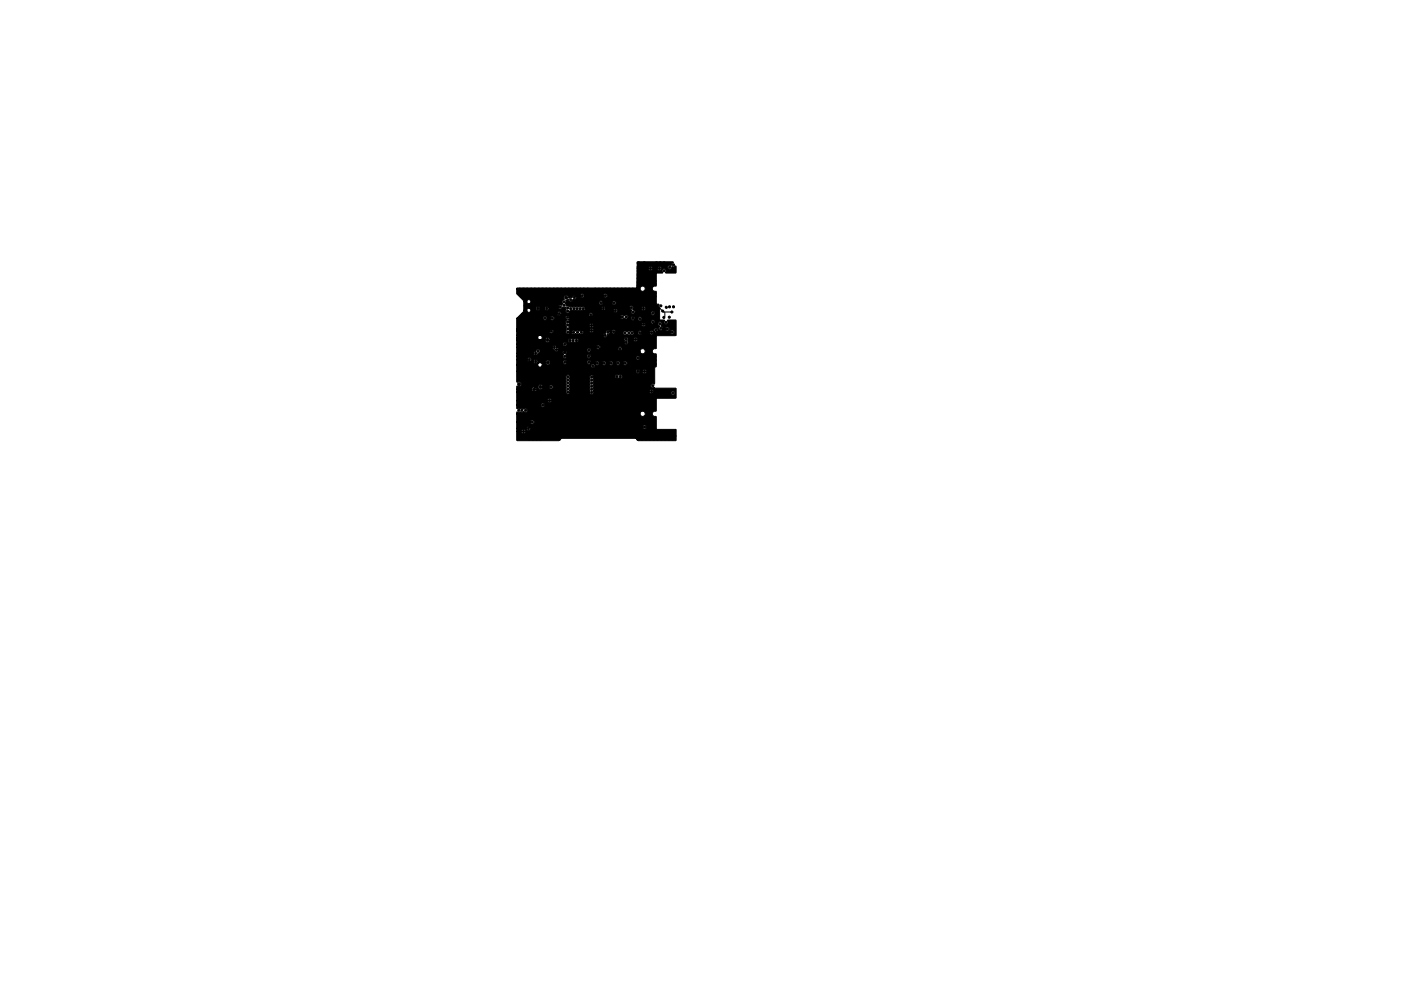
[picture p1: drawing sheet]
<svg xmlns="http://www.w3.org/2000/svg" width="297mm" height="210mm" viewBox="0 0 297 210" stroke-linecap="round" stroke-linejoin="round" font-family="sans-serif">
<g fill="#000" stroke="#000" stroke-width=".21">
<path d="M109.6 61.2l25.4-.1 .1-4.2 2.4 .1a.43 .43 0 0 0 .4 .4 .43 .43 0 0 0 .4-.5l1.1 .1a.43 .43 0 0 0 .6 .3 .43 .43 0 0 0 .1-.7 .43 .43 0 0 0-.7 .2v.1h-1.1l-.1-.2-.3-.2-.3 .1-.1 .3h-2.4v-1.2l.1-.2 7.5 .1v.1l-.2 .2-.2 .4a.48 .48 0 0 0-.7 .3 .48 .48 0 0 0 .5 .6 .48 .48 0 0 0 .4-.6l.8-.1v1.4h-2.2a.47 .47 0 0 0 .1-.7 .47 .47 0 0 0-.7 0 .47 .47 0 0 0 0 .7h-1.4v2.7l-.1 .1a.55 .55 0 0 0-.7 .6 .55 .55 0 0 0 .7 .5l.1 .1v2.6l.6 .1 .1 .7 .1 2.6 1 .1a.47 .47 0 0 0-.1 .7 .47 .47 0 0 0 .7 0 .47 .47 0 0 0 0-.7h1.8v3.2h-4.2v2.7l-.2 .1a.56 .56 0 0 0-.6 .6l.2 .4 .6 .2v2.5l-.3 .1v3.6a.48 .48 0 0 0-.7 .2 .48 .48 0 0 0 .2 .7h4.9l.1 .2v2h-4.2v2.6l-.2 .1a.55 .55 0 0 0-.6 .6 .55 .55 0 0 0 .7 .5l.1 .2v2.6h4.2v2.4h-7.9l-.4-.2-.1-.3h-16l-.2 .4-.3 .1h-8.8v-2h1v.2a.43 .43 0 0 0 .7 .2 .43 .43 0 0 0-.1-.7 .43 .43 0 0 0-.6 .3h-1v-.6h2a.43 .43 0 0 0 .6 .4 .43 .43 0 0 0 .1-.7h23.9v.1a.43 .43 0 0 0 .7 .2 .43 .43 0 0 0-.1-.7 .43 .43 0 0 0-.6 .4h-23.9l-.3-.1h-.3l-.1 .4h-2v-1.4h2.8a.43 .43 0 0 0 .6 .4 .43 .43 0 0 0 .1-.7 .43 .43 0 0 0-.7 .2v.1h-2.8v-1.7h26.1a.56 .56 0 0 0 .8 .5 .56 .56 0 0 0 .1-.9 .56 .56 0 0 0-.9 .3v.1h-26.1v-.4l1.1 .1 .3-.2a.47 .47 0 0 0 .7 .1 .47 .47 0 0 0 0-.7 .47 .47 0 0 0-.7 .1l-.3-.2-1.1 .1v-.8h5v.2a.43 .43 0 0 0 .7 .2 .43 .43 0 0 0-.1-.7 .43 .43 0 0 0-.6 .3h-5v-.9h6.5v.1a.43 .43 0 0 0 .7 .2 .43 .43 0 0 0-.1-.7 .43 .43 0 0 0-.6 .4h-6.5v-1.8h10.4a.43 .43 0 0 0 .4 .4 .43 .43 0 0 0 .4-.4l4.2 .1a.43 .43 0 0 0 .6 .4 .43 .43 0 0 0 .2-.7h11.9l.1 .3 .4 .2 4-.1a.43 .43 0 0 0 .6 .4 .43 .43 0 0 0 .1-.7 .43 .43 0 0 0-.7 .2v.1h-3.8a.43 .43 0 0 0-.1-.7 .43 .43 0 0 0-.6 .3h-11.9l.1-3.1h4.5v.1a.66 .66 0 0 0 .8 .2 .43 .43 0 0 0 .6 0 .43 .43 0 0 0 0-.6 .43 .43 0 0 0-.6 0 .5 .5 0 0 0-.8 .3h-4.5a.47 .47 0 0 0-.7-.2 .47 .47 0 0 0-.1 .7l-.1 2.8h-4.2l-.1-2.9a.49 .49 0 0 0 0-.6 .49 .49 0 0 0-.6 0 .49 .49 0 0 0 0 .6l-.1 2.9h-10.4v-.6h3.1l.1 .2a.5 .5 0 0 0 .8 .2v-.1a.5 .5 0 0 0-.3-.8h.7a.5 .5 0 0 0 .5 .5 .5 .5 0 0 0 .5-.3l.1-.2h1.3a.43 .43 0 0 0 .6 .4 .43 .43 0 0 0 .1-.7 .43 .43 0 0 0-.7 .2v.1h-1.3a.51 .51 0 0 0-.8-.5l-.3 .5h-1l-.3 .5h-3.1v-.7a.54 .54 0 0 0 .8-.1 .54 .54 0 0 0-.1-.8h-.7v-2.2h25.2l.2 .3 .2 .1 .4-.1 .1-.3h.5a.43 .43 0 0 0 .6 .4 .43 .43 0 0 0 .1-.7 .43 .43 0 0 0-.7 .2v.1h-.5l-.2-.4h-.3h-.2l-.2 .4h-25.2v-1.3h4.4l.5 .4 .4-.3h10.4a.43 .43 0 0 0 .6 .4 .43 .43 0 0 0 .1-.7 .43 .43 0 0 0-.7 .2v.1h-10.4v-.5l-.4-.2-.4 .2-.1 .4h-4.4v-1.2h2.2l.3 .4h1.1a.43 .43 0 0 0 .3 .4 .43 .43 0 0 0 .5-.2h1.6l.1 .2a.5 .5 0 0 0 .6 .3 .5 .5 0 0 0 .3-.6l2.7 .1a.43 .43 0 0 0 .5 .4 .43 .43 0 0 0 .4-.5h4.2l.1 .3 .3 .2 .4-.3 1 .1a.43 .43 0 0 0 .5 .4 .43 .43 0 0 0 .4-.5l.6 .1a.43 .43 0 0 0 .4 .4 .43 .43 0 0 0 .4-.5l.7 .1a.43 .43 0 0 0 .4 .4 .43 .43 0 0 0 .4-.5l.6 .1a.43 .43 0 0 0 .5 .4 .43 .43 0 0 0 .4-.5l.6 .1a.43 .43 0 0 0 .6 .4 .43 .43 0 0 0 .1-.8 .43 .43 0 0 0-.7 .3h-.6a.43 .43 0 0 0-.4-.4 .43 .43 0 0 0-.5 .4h-.6a.43 .43 0 0 0-.4-.4 .43 .43 0 0 0-.4 .4h-.7a.43 .43 0 0 0-.4-.4 .43 .43 0 0 0-.4 .4h-.6a.43 .43 0 0 0-.5-.4 .43 .43 0 0 0-.4 .4h-.9a.43 .43 0 0 0-.4-.6 .43 .43 0 0 0-.5 .4h-4.2a.43 .43 0 0 0-.5-.4 .43 .43 0 0 0-.4 .4h-2.7l-.3-.3a.51 .51 0 0 0-.7 .4h-1.6a.43 .43 0 0 0-.3-.6 .43 .43 0 0 0-.5 .4h-.8l.1-.1a.43 .43 0 0 0-.1-.7 .43 .43 0 0 0-.6 .4h-2.2v-.7h9.7l.2 .3 .3 .1 .2-.1 .2-.3h4.2l.2 .3 .2 .1 10-.1a.43 .43 0 0 0 .6 .4 .43 .43 0 0 0 .1-.7 .43 .43 0 0 0-.7 .2v.1h-9.7a.43 .43 0 0 0-.1-.7 .43 .43 0 0 0-.6 .4h-4.2v-.1a.46 .46 0 0 1 0-.8 .47 .47 0 0 0-.8-.3 .47 .47 0 0 0 .1 .8l-.2 .4h-9.7v-.6h3.6a.48 .48 0 0 0 .5 .4 .48 .48 0 0 0 .4-.5 .46 .46 0 0 0 .3-.5 .46 .46 0 0 0-.5-.4 .46 .46 0 0 0-.3 .6l-.4 .1v.3h-3.6v-1.3h7.5l.1 .3 .3 .2a.45 .45 0 0 0 .4 .4 .45 .45 0 0 0 .5-.3h6l.1 .3 .3 .1 .4-.1h10.5a.56 .56 0 0 0 .8 .4 .56 .56 0 0 0 .1-.9 .56 .56 0 0 0-.9 .4l-10.5 .1a.43 .43 0 0 0-.2-.7 .43 .43 0 0 0-.6 .4h-6l-.1-.4-.4-.3h8.5l.1 .3 .3 .2 4.2-.1a.43 .43 0 0 0 .6 .4 .43 .43 0 0 0 .1-.7 .43 .43 0 0 0-.7 .2l-3.9 .1a.43 .43 0 0 0-.1-.7 .43 .43 0 0 0-.6 .3h-8.5a.43 .43 0 0 0-.4-.3 .43 .43 0 0 0-.4 .4h-7.5v-.7h9.7v.2a.43 .43 0 0 0 .7 .2 .43 .43 0 0 0-.1-.7 .43 .43 0 0 0-.6 .3h-9.7v-.9h6v.2a.5 .5 0 0 0 .5 .3 .5 .5 0 0 0 .5-.4h3.8l.2 .4 .2 .1 1-.1 .4 .1h10.1a.46 .46 0 0 0 .7 .3 .46 .46 0 0 0 .1-.7l.1-.3h1.1v.1a.43 .43 0 0 0 .7 .2 .43 .43 0 0 0-.1-.7 .43 .43 0 0 0-.6 .4h-1.1a.47 .47 0 0 0-.7-.4 .47 .47 0 0 0-.1 .8l-.1 .2h-9.9a.47 .47 0 0 0 0-.6 .47 .47 0 0 0-.6-.1h-.6a.53 .53 0 0 0-.8 .3h-3.8v-.1a.51 .51 0 0 0-.7-.4l-.3 .4h-6v-.4h4.4l.2 .3 .4 .1a.48 .48 0 0 0 .4-.5 .48 .48 0 0 0-.5-.4l-.4 .1-.1 .4h-4.4v-.6h18.3a.47 .47 0 0 0 .5 .5 .47 .47 0 0 0 .4-.7l.4-.1 .1-.4h.4l.3 .4 .5-.2h1.6l.1 .4 .4 .1a.45 .45 0 0 1 .7 0l.3-.1a.54 .54 0 0 0 .8-.4h.8a.43 .43 0 0 0 .5 .4 .43 .43 0 0 0 .4-.4h1.6a.47 .47 0 0 0 .6 .4 .47 .47 0 0 0 .3-.6l.5 .1h3a.43 .43 0 0 0 .6 .4 .43 .43 0 0 0 .1-.8 .43 .43 0 0 0-.7 .3h-2.9a.45 .45 0 0 0 .2-.6 .45 .45 0 0 0-.7-.1 .45 .45 0 0 0-.1 .6 .53 .53 0 0 0-.9 .3l-1.6-.1a.43 .43 0 0 0-.5-.3 .43 .43 0 0 0-.4 .4l-.8-.1a.57 .57 0 0 0-.8-.2l-.4-.1a.45 .45 0 0 1-.7 0l-.3 .2-.1 .2h-1.6a.43 .43 0 0 0-.3-.6 .43 .43 0 0 0-.5 .4h-.4a.47 .47 0 0 0-.6-.3 .47 .47 0 0 0-.3 .6l-.4 .1-.1 .3h-18.3v-.9h6.9a.43 .43 0 0 0 .6 .4 .43 .43 0 0 0 .1-.7 .43 .43 0 0 0-.7 .2v.1h-6.9v-.4h10.3l.2 .4a.43 .43 0 0 0 .2 .7 .43 .43 0 0 0 .5-.4h.4l.1 .3 .4 .1a.45 .45 0 0 1 .8 0l.3-.1a.45 .45 0 0 0 .7 0 .45 .45 0 0 0-.1-.7h1.6a.47 .47 0 0 0 .5 .4 .47 .47 0 0 0 .4-.5 .47 .47 0 0 0-.4-.4l.3-.4v-.4h10.2v.1a.43 .43 0 0 0 .7 .2 .43 .43 0 0 0-.1-.7 .43 .43 0 0 0-.6 .4h-10.2a.47 .47 0 0 0-.8 .1 .47 .47 0 0 0 .4 .7l-.4 .5h-1.8l-.3 .1-.6-.1a.43 .43 0 0 1-.7 0h-.3l-.1 .4h-.4l-.1-.4 .1-.4a.45 .45 0 0 1 0-.8l-.1-.3 .1-.3h17.2l.3 .4h1.2l.4 .5a.45 .45 0 0 0-.1 .7 .45 .45 0 0 0 .7-.1h.6a.43 .43 0 0 0 .6 .4 .43 .43 0 0 0 .1-.7 .43 .43 0 0 0-.7 .2l-.6 .1v-.4l-.4-.3a.45 .45 0 0 0 .1-.7 .45 .45 0 0 0-.7 .3h-.9l.1-.1a.43 .43 0 0 0-.1-.7 .43 .43 0 0 0-.6 .4h-17.2l-.3-.5 .3-.6h10.7a.5 .5 0 0 0 .4 .5 .5 .5 0 0 0 .5-.2l.4 .2 1-.2a.43 .43 0 0 0 .3 .5 .43 .43 0 0 0 .5-.4l.6 .1a.43 .43 0 0 0 .6 .4 .43 .43 0 0 0 .1-.8 .43 .43 0 0 0-.7 .3h-.6a.43 .43 0 0 0-.4-.5 .43 .43 0 0 0-.4 .4h-.7a.48 .48 0 0 0-.1-.6 .48 .48 0 0 0-.7 .1l-.5-.2-.3 .4h-10.7a.47 .47 0 0 0-.8-.2 .47 .47 0 0 0 .2 .8v.1a.55 .55 0 0 0-.2 .8l-.1 .4a.46 .46 0 0 1 0 .7h-10.3v-2.3h5.5a.43 .43 0 0 0 .4 .4 .43 .43 0 0 0 .5-.4h.7a.43 .43 0 0 0 .6 .4 .43 .43 0 0 0 .1-.7 .43 .43 0 0 0-.7 .2l-.7 .1a.43 .43 0 0 0-.5-.4 .43 .43 0 0 0-.4 .4h-5.5l1-1h7.5l.1 .3 .3 .2 .4-.2h5.9a.43 .43 0 0 0 .6 .4 .43 .43 0 0 0 .1-.7 .43 .43 0 0 0-.7 .2v.1h-5.9a.43 .43 0 0 0-.2-.7 .43 .43 0 0 0-.6 .4h-7.5l.5-.5v-.2h.6a.43 .43 0 0 0 .7 .4 .43 .43 0 0 0-.1-.8l1.3 .1a.43 .43 0 0 0 .5 .4 .43 .43 0 0 0 .4-.5l1 .1a.43 .43 0 0 0 .6 .3 .43 .43 0 0 0 .2-.7h2.1v.2a.48 .48 0 0 0 .5 .3 .48 .48 0 0 0 .4-.5l.6 .1 .1 .4a.5 .5 0 0 0 .2 .8 .5 .5 0 0 0 .7-.5l.4-.1 .4 .1h8.3a.43 .43 0 0 0 .6 .4 .43 .43 0 0 0 .1-.7 .43 .43 0 0 0-.7 .3h-6.2l.3-.5h3.4a.43 .43 0 0 0 .5 .5 .43 .43 0 0 0 .3-.6h5.1l.1 .3 .4 .2a.46 .46 0 0 0 0 .7 .46 .46 0 0 0 .7-.1h3.4v.2a.43 .43 0 0 0 .7 .2 .43 .43 0 0 0-.1-.7 .43 .43 0 0 0-.6 .3h-3.4v-.5l-.4-.2 .1-.3 1.7 .1a.43 .43 0 0 0 .6 .3 .43 .43 0 0 0 0-.7 .43 .43 0 0 0-.6 .3h-1.7a.43 .43 0 0 0-.4-.5 .43 .43 0 0 0-.5 .4h-5.1l-.4-.3-.3 .1-.1 .3h-3.4l-.2-.3h-.3h-2.8l-.7-.2-.2-.5 .1-.2 7 .1a.43 .43 0 0 0 .4 .4 .43 .43 0 0 0 .4-.5l2 .1a.43 .43 0 0 0 .6 .3 .43 .43 0 0 0 .1-.7 .43 .43 0 0 0-.7 .2v.1h-2l-.1-.3-.3-.1-.3 .1-.1 .3h-7a.38 .38 0 0 1 .1-.5 .38 .38 0 0 1 .5 0 .48 .48 0 0 0 .5 .3 .48 .48 0 0 0 .4-.5h.1a.43 .43 0 0 0 .5-.2 .43 .43 0 0 0-.1-.6l1 .1a.43 .43 0 0 0 .5 .4 .43 .43 0 0 0 .4-.5l4 .1a.43 .43 0 0 0 .6 .4 .43 .43 0 0 0 .1-.8 .43 .43 0 0 0-.7 .3h-4a.43 .43 0 0 0-.4-.4 .43 .43 0 0 0-.5 .4h-1.4l-.4 .5-.5 .1-.1-.2a.5 .5 0 0 0-.7-.4 .5 .5 0 0 0-.3 .7l.1 .1a.65 .65 0 0 0-.4 1l-.2 .3h-.6l-.1 .3h-2.1l-.4-.1-.3 .2-.1 .2h-1a.43 .43 0 0 0-.5-.4 .43 .43 0 0 0-.4 .4h-1.5l-.3 .2-.1 .2h-.6v-1.8h.6a.43 .43 0 0 0 .6 .4 .43 .43 0 0 0 .1-.7 .43 .43 0 0 0-.7 .2v.1h-.6l-1.5-1.6v-1.1h26.1a.56 .56 0 0 0 .8 .4 .56 .56 0 0 0 .1-.9 .56 .56 0 0 0-.9 .3v.2h-26.1z"/>
<circle cx="135.4" cy="56.6" r=".3"/>
<circle cx="135.4" cy="55.8" r=".3"/>
<circle cx="135.4" cy="59.8" r=".3"/>
<circle cx="135.4" cy="57.4" r=".3"/>
<circle cx="135.4" cy="59" r=".3"/>
<circle cx="135.4" cy="58.2" r=".3"/>
<circle cx="136" cy="57" r=".3"/>
<circle cx="136" cy="56.2" r=".3"/>
<circle cx="136.6" cy="55.8" r=".3"/>
<circle cx="137.9" cy="56.9" r=".22"/>
<circle cx="138.8" cy="59.6" r=".3"/>
<circle cx="139.2" cy="55.8" r=".3"/>
<circle cx="139.8" cy="56.9" r=".22"/>
<circle cx="140" cy="55.8" r=".3"/>
<circle cx="140.8" cy="57.4" r=".22"/>
<circle cx="140.8" cy="55.8" r=".3"/>
<circle cx="142" cy="56.7" r=".23"/>
<circle cx="142.8" cy="56.2" r=".22"/>
<circle cx="142.8" cy="57.4" r=".3"/>
<circle cx="110" cy="71.6" r=".3"/>
<circle cx="110" cy="70.8" r=".3"/>
<circle cx="110" cy="67.6" r=".3"/>
<circle cx="110" cy="77.2" r=".3"/>
<circle cx="110" cy="75.6" r=".3"/>
<circle cx="110" cy="70" r=".3"/>
<circle cx="110" cy="72.4" r=".3"/>
<circle cx="110" cy="74" r=".3"/>
<circle cx="110" cy="78" r=".3"/>
<circle cx="110" cy="74.8" r=".3"/>
<circle cx="110" cy="78.8" r=".3"/>
<circle cx="110" cy="68.4" r=".3"/>
<circle cx="110" cy="76.4" r=".3"/>
<circle cx="110" cy="79.6" r=".3"/>
<circle cx="110" cy="73.2" r=".3"/>
<circle cx="110" cy="69.2" r=".3"/>
<circle cx="110.2" cy="61.4" r=".3"/>
<circle cx="110.6" cy="68.8" r=".3"/>
<circle cx="110.6" cy="79.2" r=".3"/>
<circle cx="110.6" cy="62.8" r=".3"/>
<circle cx="110.6" cy="72.8" r=".3"/>
<circle cx="110.6" cy="73.6" r=".3"/>
<circle cx="110.6" cy="69.6" r=".3"/>
<circle cx="110.6" cy="70.4" r=".3"/>
<circle cx="110.6" cy="62" r=".3"/>
<circle cx="110.6" cy="72" r=".3"/>
<circle cx="110.6" cy="78.4" r=".3"/>
<circle cx="110.6" cy="74.4" r=".3"/>
<circle cx="110.6" cy="68" r=".3"/>
<circle cx="110.6" cy="76" r=".3"/>
<circle cx="110.6" cy="76.8" r=".3"/>
<circle cx="110.6" cy="71.2" r=".3"/>
<circle cx="110.6" cy="75.2" r=".3"/>
<circle cx="110.6" cy="77.6" r=".3"/>
<circle cx="110.6" cy="67.2" r=".3"/>
<circle cx="111" cy="61.4" r=".3"/>
<circle cx="111.2" cy="70.8" r=".3"/>
<circle cx="111.2" cy="71.6" r=".3"/>
<circle cx="111.2" cy="77.2" r=".3"/>
<circle cx="111.2" cy="75.6" r=".3"/>
<circle cx="111.2" cy="70" r=".3"/>
<circle cx="111.2" cy="72.4" r=".3"/>
<circle cx="111.2" cy="74" r=".3"/>
<circle cx="111.2" cy="74.8" r=".3"/>
<circle cx="111.2" cy="78.8" r=".3"/>
<circle cx="111.2" cy="78" r=".3"/>
<circle cx="111.2" cy="68.4" r=".3"/>
<circle cx="111.2" cy="76.4" r=".3"/>
<circle cx="111.2" cy="73.2" r=".3"/>
<circle cx="111.2" cy="79.6" r=".3"/>
<circle cx="111.2" cy="69.2" r=".3"/>
<circle cx="111.4" cy="64.8" r=".3"/>
<circle cx="111.8" cy="73.6" r=".3"/>
<circle cx="111.8" cy="69.6" r=".3"/>
<circle cx="111.8" cy="68.8" r=".3"/>
<circle cx="111.8" cy="72.8" r=".3"/>
<circle cx="111.8" cy="79.2" r=".3"/>
<circle cx="111.8" cy="72" r=".3"/>
<circle cx="111.8" cy="70.4" r=".3"/>
<circle cx="111.8" cy="78.4" r=".3"/>
<circle cx="111.8" cy="74.4" r=".3"/>
<circle cx="111.8" cy="61.4" r=".3"/>
<circle cx="111.8" cy="71.2" r=".3"/>
<circle cx="111.8" cy="77.6" r=".3"/>
<circle cx="111.8" cy="75.2" r=".3"/>
<circle cx="112.2" cy="76.3" r=".22"/>
<circle cx="112.2" cy="64.8" r=".3"/>
<circle cx="112.4" cy="71.6" r=".3"/>
<circle cx="112.4" cy="70.8" r=".3"/>
<circle cx="112.4" cy="70" r=".3"/>
<circle cx="112.4" cy="72.4" r=".3"/>
<circle cx="112.4" cy="68.4" r=".3"/>
<circle cx="112.4" cy="73.2" r=".3"/>
<circle cx="112.4" cy="69.2" r=".3"/>
<circle cx="112.6" cy="61.4" r=".3"/>
<circle cx="113" cy="64.8" r=".3"/>
<circle cx="113" cy="68.8" r=".3"/>
<circle cx="113" cy="72.8" r=".3"/>
<circle cx="113" cy="69.6" r=".3"/>
<circle cx="113" cy="65.6" r=".3"/>
<circle cx="113" cy="62" r=".3"/>
<circle cx="113" cy="72" r=".3"/>
<circle cx="113" cy="70.4" r=".3"/>
<circle cx="113" cy="68" r=".3"/>
<circle cx="113" cy="64" r=".3"/>
<circle cx="113" cy="66.4" r=".3"/>
<circle cx="113" cy="71.2" r=".3"/>
<circle cx="113" cy="67.2" r=".3"/>
<circle cx="113.4" cy="61.4" r=".3"/>
<circle cx="113.6" cy="75" r=".22"/>
<circle cx="113.6" cy="76.7" r=".23"/>
<circle cx="113.6" cy="71.6" r=".3"/>
<circle cx="113.6" cy="70.8" r=".3"/>
<circle cx="113.6" cy="67.6" r=".3"/>
<circle cx="113.6" cy="66.8" r=".3"/>
<circle cx="113.6" cy="70" r=".3"/>
<circle cx="113.6" cy="72.4" r=".3"/>
<circle cx="113.6" cy="68.4" r=".3"/>
<circle cx="113.6" cy="69.2" r=".3"/>
<circle cx="113.8" cy="62" r=".3"/>
<circle cx="113.8" cy="75.8" r=".3"/>
<circle cx="114.1" cy="65.4" r=".23"/>
<circle cx="114.1" cy="74.5" r=".23"/>
<circle cx="114.2" cy="68.8" r=".3"/>
<circle cx="114.2" cy="69.6" r=".3"/>
<circle cx="114.2" cy="70.4" r=".3"/>
<circle cx="114.2" cy="61.4" r=".3"/>
<circle cx="114.4" cy="72.4" r=".3"/>
<circle cx="114.4" cy="76.4" r=".3"/>
<circle cx="114.6" cy="79" r=".3"/>
<circle cx="114.6" cy="78.2" r=".3"/>
<circle cx="114.6" cy="62" r=".3"/>
<circle cx="114.6" cy="79.8" r=".3"/>
<circle cx="114.8" cy="70.8" r=".3"/>
<circle cx="114.8" cy="70" r=".3"/>
<circle cx="114.8" cy="69.2" r=".3"/>
<circle cx="115" cy="62.6" r=".3"/>
<circle cx="115" cy="61.4" r=".3"/>
<circle cx="115.2" cy="77.8" r=".3"/>
<circle cx="115.2" cy="79.4" r=".3"/>
<circle cx="115.2" cy="78.6" r=".3"/>
<circle cx="115.4" cy="62" r=".3"/>
<circle cx="115.4" cy="71.2" r=".3"/>
<circle cx="115.4" cy="63.2" r=".3"/>
<circle cx="115.5" cy="67.5" r=".23"/>
<circle cx="115.8" cy="62.6" r=".3"/>
<circle cx="115.8" cy="61.4" r=".3"/>
<circle cx="115.9" cy="64.5" r=".23"/>
<circle cx="115.9" cy="65.4" r=".23"/>
<circle cx="116.1" cy="72.1" r=".3"/>
<circle cx="116.1" cy="76.9" r=".3"/>
<circle cx="116.2" cy="62" r=".3"/>
<circle cx="116.2" cy="63.2" r=".3"/>
<circle cx="116.5" cy="64.5" r=".22"/>
<circle cx="116.6" cy="62.6" r=".3"/>
<circle cx="116.6" cy="61.4" r=".3"/>
<circle cx="116.9" cy="70.2" r=".22"/>
<circle cx="117" cy="62" r=".3"/>
<circle cx="117" cy="63.2" r=".3"/>
<circle cx="117.1" cy="67.5" r=".22"/>
<circle cx="117.4" cy="62.6" r=".3"/>
<circle cx="117.4" cy="61.4" r=".3"/>
<circle cx="117.5" cy="75.4" r=".22"/>
<circle cx="117.5" cy="73.7" r=".23"/>
<circle cx="117.8" cy="62" r=".3"/>
<circle cx="117.9" cy="75" r=".22"/>
<circle cx="118" cy="74.2" r=".23"/>
<circle cx="118.2" cy="62.6" r=".3"/>
<circle cx="118.2" cy="79" r=".3"/>
<circle cx="118.2" cy="61.4" r=".3"/>
<circle cx="118.5" cy="66.5" r=".22"/>
<circle cx="118.6" cy="62" r=".3"/>
<circle cx="118.6" cy="78.4" r=".3"/>
<circle cx="118.8" cy="65.1" r=".22"/>
<circle cx="119" cy="79" r=".3"/>
<circle cx="119" cy="77.8" r=".3"/>
<circle cx="119" cy="61.4" r=".3"/>
<circle cx="119.4" cy="78.4" r=".3"/>
<circle cx="119.6" cy="64.7" r=".23"/>
<circle cx="119.6" cy="64" r=".23"/>
<circle cx="119.7" cy="75.6" r=".22"/>
<circle cx="119.8" cy="74.7" r=".22"/>
<circle cx="119.8" cy="73" r=".22"/>
<circle cx="119.8" cy="76.8" r=".22"/>
<circle cx="119.8" cy="79" r=".3"/>
<circle cx="119.8" cy="61.4" r=".3"/>
<circle cx="120" cy="77.8" r=".3"/>
<circle cx="120.1" cy="63.1" r=".3"/>
<circle cx="120.3" cy="68.3" r=".22"/>
<circle cx="120.3" cy="67.3" r=".22"/>
<circle cx="120.3" cy="68.9" r=".22"/>
<circle cx="120.4" cy="69.8" r=".23"/>
<circle cx="120.4" cy="65.3" r=".23"/>
<circle cx="120.4" cy="66" r=".23"/>
<circle cx="120.4" cy="79.9" r=".22"/>
<circle cx="120.4" cy="70.5" r=".23"/>
<circle cx="120.6" cy="61.4" r=".3"/>
<circle cx="120.8" cy="75.6" r=".22"/>
<circle cx="120.8" cy="77.6" r=".3"/>
<circle cx="120.8" cy="76.2" r=".22"/>
<circle cx="120.8" cy="75" r=".22"/>
<circle cx="120.8" cy="74.4" r=".22"/>
<circle cx="120.8" cy="72.2" r=".22"/>
<circle cx="121" cy="63.6" r=".22"/>
<circle cx="121" cy="65.5" r=".23"/>
<circle cx="121" cy="67.3" r=".22"/>
<circle cx="121" cy="68.9" r=".22"/>
<circle cx="121" cy="66.2" r=".22"/>
<circle cx="121.1" cy="67.8" r=".23"/>
<circle cx="121.1" cy="68.4" r=".23"/>
<circle cx="121.1" cy="69.5" r=".23"/>
<circle cx="121.1" cy="66.7" r=".23"/>
<circle cx="121.4" cy="75.6" r=".22"/>
<circle cx="121.4" cy="76.2" r=".22"/>
<circle cx="121.4" cy="61.4" r=".3"/>
<circle cx="121.4" cy="75" r=".23"/>
<circle cx="121.4" cy="74.4" r=".23"/>
<circle cx="121.5" cy="72.2" r=".22"/>
<circle cx="121.6" cy="67.3" r=".22"/>
<circle cx="121.6" cy="68.9" r=".22"/>
<circle cx="121.6" cy="66.2" r=".22"/>
<circle cx="121.6" cy="68.4" r=".23"/>
<circle cx="121.6" cy="67.8" r=".23"/>
<circle cx="121.6" cy="69.5" r=".23"/>
<circle cx="121.6" cy="66.7" r=".23"/>
<circle cx="121.6" cy="70.5" r=".23"/>
<circle cx="121.6" cy="77.6" r=".3"/>
<circle cx="121.7" cy="65.5" r=".23"/>
<circle cx="121.7" cy="63.1" r=".22"/>
<circle cx="122" cy="75.6" r=".22"/>
<circle cx="122" cy="76.2" r=".22"/>
<circle cx="122" cy="74.4" r=".23"/>
<circle cx="122" cy="75" r=".23"/>
<circle cx="122.1" cy="67.3" r=".22"/>
<circle cx="122.1" cy="68.9" r=".22"/>
<circle cx="122.1" cy="66.2" r=".22"/>
<circle cx="122.2" cy="68.4" r=".22"/>
<circle cx="122.2" cy="67.8" r=".22"/>
<circle cx="122.2" cy="66.7" r=".22"/>
<circle cx="122.2" cy="69.5" r=".22"/>
<circle cx="122.2" cy="61.4" r=".3"/>
<circle cx="122.2" cy="72.2" r=".22"/>
<circle cx="122.4" cy="65.5" r=".23"/>
<circle cx="122.5" cy="70.5" r=".22"/>
<circle cx="122.7" cy="67.3" r=".22"/>
<circle cx="122.7" cy="68.9" r=".22"/>
<circle cx="122.7" cy="67.8" r=".23"/>
<circle cx="122.7" cy="68.4" r=".23"/>
<circle cx="122.7" cy="69.5" r=".23"/>
<circle cx="122.7" cy="66.7" r=".23"/>
<circle cx="123" cy="65.5" r=".23"/>
<circle cx="123" cy="61.4" r=".3"/>
<circle cx="123.2" cy="67.3" r=".22"/>
<circle cx="123.2" cy="68.9" r=".22"/>
<circle cx="123.2" cy="68.4" r=".23"/>
<circle cx="123.2" cy="67.8" r=".23"/>
<circle cx="123.2" cy="69.5" r=".23"/>
<circle cx="123.2" cy="66.7" r=".23"/>
<circle cx="123.2" cy="70.5" r=".23"/>
<circle cx="123.5" cy="62.7" r=".22"/>
<circle cx="123.6" cy="65.5" r=".23"/>
<circle cx="123.8" cy="66.7" r=".23"/>
<circle cx="123.8" cy="61.4" r=".3"/>
<circle cx="123.8" cy="67.3" r=".22"/>
<circle cx="123.8" cy="68.9" r=".22"/>
<circle cx="123.8" cy="67.8" r=".22"/>
<circle cx="123.8" cy="68.4" r=".22"/>
<circle cx="123.8" cy="69.5" r=".22"/>
<circle cx="124.3" cy="68.9" r=".22"/>
<circle cx="124.4" cy="67.8" r=".23"/>
<circle cx="124.4" cy="68.4" r=".23"/>
<circle cx="124.4" cy="69.5" r=".23"/>
<circle cx="124.6" cy="61.4" r=".3"/>
<circle cx="124.8" cy="74.3" r=".22"/>
<circle cx="124.8" cy="75.6" r=".22"/>
<circle cx="124.9" cy="76.8" r=".22"/>
<circle cx="125" cy="72.4" r=".23"/>
<circle cx="125" cy="73" r=".23"/>
<circle cx="125.2" cy="66.8" r=".23"/>
<circle cx="125.4" cy="70.1" r=".23"/>
<circle cx="125.4" cy="69" r=".22"/>
<circle cx="125.4" cy="80" r=".22"/>
<circle cx="125.6" cy="72.4" r=".23"/>
<circle cx="125.6" cy="73" r=".23"/>
<circle cx="125.7" cy="77.6" r=".22"/>
<circle cx="126" cy="72" r=".23"/>
<circle cx="126.2" cy="62.6" r=".3"/>
<circle cx="126.2" cy="61.4" r=".3"/>
<circle cx="126.6" cy="62" r=".3"/>
<circle cx="126.6" cy="63.2" r=".3"/>
<circle cx="126.6" cy="77" r=".23"/>
<circle cx="126.8" cy="73.6" r=".22"/>
<circle cx="127" cy="62.6" r=".3"/>
<circle cx="127" cy="61.4" r=".3"/>
<circle cx="127.2" cy="70.2" r=".22"/>
<circle cx="127.4" cy="64.2" r=".22"/>
<circle cx="127.4" cy="62" r=".3"/>
<circle cx="127.4" cy="63.2" r=".3"/>
<circle cx="127.8" cy="61.4" r=".3"/>
<circle cx="127.9" cy="65.4" r=".23"/>
<circle cx="128" cy="74.8" r=".3"/>
<circle cx="128" cy="76" r=".3"/>
<circle cx="128.1" cy="77" r=".22"/>
<circle cx="128.3" cy="71.1" r=".23"/>
<circle cx="128.3" cy="62.7" r=".23"/>
<circle cx="128.4" cy="75.4" r=".3"/>
<circle cx="128.4" cy="74.2" r=".3"/>
<circle cx="128.6" cy="61.4" r=".3"/>
<circle cx="128.8" cy="73.6" r=".3"/>
<circle cx="128.8" cy="74.8" r=".3"/>
<circle cx="128.8" cy="76" r=".3"/>
<circle cx="128.9" cy="70.5" r=".23"/>
<circle cx="129" cy="62" r=".3"/>
<circle cx="129.2" cy="75.4" r=".3"/>
<circle cx="129.2" cy="74.2" r=".3"/>
<circle cx="129.4" cy="62.6" r=".3"/>
<circle cx="129.4" cy="61.4" r=".3"/>
<circle cx="129.6" cy="77" r=".23"/>
<circle cx="129.6" cy="74.8" r=".3"/>
<circle cx="129.6" cy="76" r=".3"/>
<circle cx="129.8" cy="62" r=".3"/>
<circle cx="130.1" cy="70.4" r=".23"/>
<circle cx="130.2" cy="62.6" r=".3"/>
<circle cx="130.2" cy="63.4" r=".3"/>
<circle cx="130.2" cy="61.4" r=".3"/>
<circle cx="130.2" cy="64.2" r=".22"/>
<circle cx="130.4" cy="72" r=".3"/>
<circle cx="130.4" cy="65.9" r=".22"/>
<circle cx="130.6" cy="62" r=".3"/>
<circle cx="130.8" cy="79.9" r=".22"/>
<circle cx="131" cy="62.6" r=".3"/>
<circle cx="131" cy="72" r=".3"/>
<circle cx="131" cy="75.8" r=".3"/>
<circle cx="131" cy="71.4" r=".3"/>
<circle cx="131" cy="61.4" r=".3"/>
<circle cx="131.1" cy="77" r=".23"/>
<circle cx="131.4" cy="62" r=".3"/>
<circle cx="131.4" cy="74" r=".22"/>
<circle cx="131.5" cy="79.9" r=".22"/>
<circle cx="131.6" cy="72" r=".3"/>
<circle cx="131.8" cy="62.6" r=".3"/>
<circle cx="131.8" cy="61.4" r=".3"/>
<circle cx="131.9" cy="67.2" r=".22"/>
<circle cx="132.2" cy="62" r=".3"/>
<circle cx="132.2" cy="74.8" r=".3"/>
<circle cx="132.5" cy="70.6" r=".22"/>
<circle cx="132.6" cy="77" r=".22"/>
<circle cx="132.6" cy="74" r=".23"/>
<circle cx="132.6" cy="62.6" r=".3"/>
<circle cx="132.6" cy="61.4" r=".3"/>
<circle cx="132.7" cy="72.6" r=".22"/>
<circle cx="132.8" cy="72" r=".23"/>
<circle cx="132.8" cy="67.2" r=".22"/>
<circle cx="132.8" cy="75.2" r=".3"/>
<circle cx="133" cy="74.6" r=".3"/>
<circle cx="133" cy="62" r=".3"/>
<circle cx="133.3" cy="70.6" r=".23"/>
<circle cx="133.4" cy="62.6" r=".3"/>
<circle cx="133.4" cy="61.4" r=".3"/>
<circle cx="133.6" cy="75.2" r=".3"/>
<circle cx="133.8" cy="62" r=".3"/>
<circle cx="133.8" cy="65.3" r=".22"/>
<circle cx="134" cy="70.6" r=".23"/>
<circle cx="134" cy="73.4" r=".23"/>
<circle cx="134" cy="72" r=".23"/>
<circle cx="134" cy="78" r=".3"/>
<circle cx="134.2" cy="67.5" r=".23"/>
<circle cx="134.2" cy="61.4" r=".3"/>
<circle cx="134.2" cy="66.2" r=".22"/>
<circle cx="134.6" cy="66.8" r=".3"/>
<circle cx="134.6" cy="62" r=".3"/>
<circle cx="134.8" cy="72" r=".23"/>
<circle cx="135" cy="61.4" r=".3"/>
<circle cx="135.2" cy="63.6" r=".3"/>
<circle cx="135.2" cy="64.4" r=".3"/>
<circle cx="135.2" cy="65.2" r=".3"/>
<circle cx="135.2" cy="75.9" r=".22"/>
<circle cx="135.2" cy="78.8" r=".23"/>
<circle cx="135.4" cy="60.6" r=".3"/>
<circle cx="135.4" cy="62" r=".3"/>
<circle cx="135.6" cy="67.6" r=".22"/>
<circle cx="135.6" cy="70.6" r=".22"/>
<circle cx="136" cy="60.2" r=".3"/>
<circle cx="136.4" cy="67.8" r=".23"/>
<circle cx="136.4" cy="65.4" r=".23"/>
<circle cx="136.4" cy="73" r=".3"/>
<circle cx="136.5" cy="68.8" r=".23"/>
<circle cx="136.6" cy="78.8" r=".23"/>
<circle cx="136.8" cy="62" r=".3"/>
<circle cx="136.8" cy="60.2" r=".3"/>
<circle cx="137" cy="67.6" r=".22"/>
<circle cx="137" cy="68.2" r=".22"/>
<circle cx="137" cy="73.4" r=".3"/>
<circle cx="137.4" cy="65.4" r=".3"/>
<circle cx="137.6" cy="73" r=".3"/>
<circle cx="138.1" cy="70.6" r=".22"/>
<circle cx="138.2" cy="76.8" r=".3"/>
<circle cx="138.2" cy="76" r=".3"/>
<circle cx="138.2" cy="75.2" r=".3"/>
<circle cx="138.2" cy="77.6" r=".3"/>
<circle cx="138.4" cy="68.3" r=".22"/>
<circle cx="138.4" cy="66.4" r=".23"/>
<circle cx="138.8" cy="62.8" r=".3"/>
<circle cx="138.8" cy="77.2" r=".3"/>
<circle cx="138.8" cy="75.6" r=".3"/>
<circle cx="138.8" cy="76.4" r=".3"/>
<circle cx="138.8" cy="62.2" r=".3"/>
<circle cx="138.8" cy="60.2" r=".3"/>
<circle cx="139" cy="70" r=".23"/>
<circle cx="139.4" cy="65.4" r=".23"/>
<circle cx="139.9" cy="68.7" r=".22"/>
<circle cx="140.1" cy="64.9" r=".22"/>
<circle cx="140.1" cy="69.6" r=".23"/>
<circle cx="140.5" cy="66" r=".22"/>
<circle cx="140.6" cy="68.9" r=".22"/>
<circle cx="140.8" cy="67.3" r=".23"/>
<circle cx="141.2" cy="68.4" r=".22"/>
<circle cx="141.3" cy="65.2" r=".22"/>
<circle cx="141.5" cy="69.8" r=".22"/>
<circle cx="141.9" cy="67.3" r=".22"/>
<circle cx="141.9" cy="65.1" r=".23"/>
<circle cx="142.4" cy="66.2" r=".22"/>
<circle cx="142.6" cy="70.4" r=".22"/>
<circle cx="142.6" cy="69.4" r=".22"/>
<circle cx="142.8" cy="65.1" r=".23"/>
<circle cx="109.9" cy="88" r=".22"/>
<circle cx="110" cy="87" r=".23"/>
<circle cx="110" cy="85" r=".3"/>
<circle cx="110" cy="80.4" r=".3"/>
<circle cx="110.1" cy="81.5" r=".3"/>
<circle cx="110.6" cy="80" r=".3"/>
<circle cx="110.6" cy="87" r=".23"/>
<circle cx="110.8" cy="85" r=".3"/>
<circle cx="111" cy="91.5" r=".23"/>
<circle cx="111.2" cy="80.4" r=".3"/>
<circle cx="111.5" cy="87" r=".22"/>
<circle cx="111.8" cy="80" r=".3"/>
<circle cx="111.8" cy="80.8" r=".3"/>
<circle cx="112" cy="90.9" r=".23"/>
<circle cx="112.2" cy="93" r=".3"/>
<circle cx="112.6" cy="92.4" r=".3"/>
<circle cx="112.9" cy="89.5" r=".22"/>
<circle cx="113" cy="93" r=".3"/>
<circle cx="113.3" cy="82.6" r=".3"/>
<circle cx="113.4" cy="92.4" r=".3"/>
<circle cx="113.8" cy="93" r=".3"/>
<circle cx="113.8" cy="91.8" r=".3"/>
<circle cx="114.2" cy="92.4" r=".3"/>
<circle cx="114.5" cy="82.1" r=".3"/>
<circle cx="114.6" cy="93" r=".3"/>
<circle cx="114.6" cy="91.8" r=".3"/>
<circle cx="114.6" cy="80.6" r=".3"/>
<circle cx="115" cy="91.2" r=".3"/>
<circle cx="115" cy="90" r=".3"/>
<circle cx="115" cy="88.8" r=".3"/>
<circle cx="115" cy="85.9" r=".22"/>
<circle cx="115.2" cy="80.2" r=".3"/>
<circle cx="115.4" cy="89.4" r=".3"/>
<circle cx="115.4" cy="90.6" r=".3"/>
<circle cx="115.8" cy="91.2" r=".3"/>
<circle cx="115.8" cy="90" r=".3"/>
<circle cx="115.8" cy="88.8" r=".3"/>
<circle cx="116.2" cy="89.4" r=".3"/>
<circle cx="116.2" cy="90.6" r=".3"/>
<circle cx="116.5" cy="85" r=".22"/>
<circle cx="116.6" cy="91.2" r=".3"/>
<circle cx="116.6" cy="90" r=".3"/>
<circle cx="116.6" cy="88.8" r=".3"/>
<circle cx="116.9" cy="82.1" r=".22"/>
<circle cx="117" cy="89.4" r=".3"/>
<circle cx="117" cy="90.6" r=".3"/>
<circle cx="117.4" cy="91.2" r=".3"/>
<circle cx="117.4" cy="90" r=".3"/>
<circle cx="117.4" cy="84" r=".3"/>
<circle cx="117.4" cy="88.8" r=".3"/>
<circle cx="117.8" cy="89.4" r=".3"/>
<circle cx="117.8" cy="83.4" r=".3"/>
<circle cx="117.8" cy="90.6" r=".3"/>
<circle cx="117.8" cy="84.6" r=".3"/>
<circle cx="118.2" cy="91.2" r=".3"/>
<circle cx="118.2" cy="85.2" r=".3"/>
<circle cx="118.2" cy="84" r=".3"/>
<circle cx="118.2" cy="90" r=".3"/>
<circle cx="118.2" cy="88.8" r=".3"/>
<circle cx="118.6" cy="87" r=".3"/>
<circle cx="118.6" cy="88.2" r=".3"/>
<circle cx="118.6" cy="83.4" r=".3"/>
<circle cx="118.6" cy="89.4" r=".3"/>
<circle cx="118.6" cy="91.8" r=".3"/>
<circle cx="118.6" cy="90.6" r=".3"/>
<circle cx="118.6" cy="84.6" r=".3"/>
<circle cx="119" cy="91.2" r=".3"/>
<circle cx="119" cy="85.2" r=".3"/>
<circle cx="119" cy="90" r=".3"/>
<circle cx="119" cy="84" r=".3"/>
<circle cx="119" cy="92.4" r=".3"/>
<circle cx="119" cy="88.8" r=".3"/>
<circle cx="119" cy="87.6" r=".3"/>
<circle cx="119.4" cy="87" r=".3"/>
<circle cx="119.4" cy="88.2" r=".3"/>
<circle cx="119.4" cy="89.4" r=".3"/>
<circle cx="119.4" cy="83.4" r=".3"/>
<circle cx="119.4" cy="91.8" r=".3"/>
<circle cx="119.4" cy="90.6" r=".3"/>
<circle cx="119.4" cy="84.6" r=".3"/>
<circle cx="119.8" cy="91.2" r=".3"/>
<circle cx="119.8" cy="85.2" r=".3"/>
<circle cx="119.8" cy="90" r=".3"/>
<circle cx="119.8" cy="84" r=".3"/>
<circle cx="119.8" cy="92.4" r=".3"/>
<circle cx="119.8" cy="88.8" r=".3"/>
<circle cx="119.8" cy="87.6" r=".3"/>
<circle cx="120.2" cy="87" r=".3"/>
<circle cx="120.2" cy="88.2" r=".3"/>
<circle cx="120.2" cy="89.4" r=".3"/>
<circle cx="120.2" cy="91.8" r=".3"/>
<circle cx="120.2" cy="90.6" r=".3"/>
<circle cx="120.2" cy="84.6" r=".3"/>
<circle cx="120.4" cy="80.6" r=".22"/>
<circle cx="120.4" cy="81.2" r=".22"/>
<circle cx="120.4" cy="81.9" r=".22"/>
<circle cx="120.4" cy="82.5" r=".23"/>
<circle cx="120.4" cy="83.2" r=".23"/>
<circle cx="120.6" cy="91.2" r=".3"/>
<circle cx="120.6" cy="85.2" r=".3"/>
<circle cx="120.6" cy="84" r=".3"/>
<circle cx="120.6" cy="90" r=".3"/>
<circle cx="120.6" cy="92.4" r=".3"/>
<circle cx="120.6" cy="88.8" r=".3"/>
<circle cx="120.6" cy="87.6" r=".3"/>
<circle cx="121" cy="87" r=".3"/>
<circle cx="121" cy="88.2" r=".3"/>
<circle cx="121" cy="89.4" r=".3"/>
<circle cx="121" cy="91.8" r=".3"/>
<circle cx="121" cy="90.6" r=".3"/>
<circle cx="121" cy="84.6" r=".3"/>
<circle cx="121.4" cy="91.2" r=".3"/>
<circle cx="121.4" cy="85.2" r=".3"/>
<circle cx="121.4" cy="90" r=".3"/>
<circle cx="121.4" cy="84" r=".3"/>
<circle cx="121.4" cy="92.4" r=".3"/>
<circle cx="121.4" cy="88.8" r=".3"/>
<circle cx="121.4" cy="87.6" r=".3"/>
<circle cx="121.8" cy="88.2" r=".3"/>
<circle cx="121.8" cy="89.4" r=".3"/>
<circle cx="121.8" cy="91.8" r=".3"/>
<circle cx="121.8" cy="90.6" r=".3"/>
<circle cx="121.8" cy="84.6" r=".3"/>
<circle cx="122.2" cy="91.2" r=".3"/>
<circle cx="122.2" cy="85.2" r=".3"/>
<circle cx="122.2" cy="84" r=".3"/>
<circle cx="122.2" cy="90" r=".3"/>
<circle cx="122.2" cy="92.4" r=".3"/>
<circle cx="122.2" cy="88.8" r=".3"/>
<circle cx="122.2" cy="87.6" r=".3"/>
<circle cx="122.6" cy="88.2" r=".3"/>
<circle cx="122.6" cy="89.4" r=".3"/>
<circle cx="122.6" cy="91.8" r=".3"/>
<circle cx="122.6" cy="90.6" r=".3"/>
<circle cx="122.6" cy="84.6" r=".3"/>
<circle cx="123" cy="91.2" r=".3"/>
<circle cx="123" cy="85.2" r=".3"/>
<circle cx="123" cy="90" r=".3"/>
<circle cx="123" cy="92.4" r=".3"/>
<circle cx="123" cy="88.8" r=".3"/>
<circle cx="123" cy="87.6" r=".3"/>
<circle cx="123.4" cy="87" r=".3"/>
<circle cx="123.4" cy="88.2" r=".3"/>
<circle cx="123.4" cy="85.8" r=".3"/>
<circle cx="123.4" cy="89.4" r=".3"/>
<circle cx="123.4" cy="91.8" r=".3"/>
<circle cx="123.4" cy="90.6" r=".3"/>
<circle cx="123.8" cy="91.2" r=".3"/>
<circle cx="123.8" cy="90" r=".3"/>
<circle cx="123.8" cy="92.4" r=".3"/>
<circle cx="123.8" cy="88.8" r=".3"/>
<circle cx="123.8" cy="86.4" r=".3"/>
<circle cx="123.8" cy="87.6" r=".3"/>
<circle cx="124.2" cy="87" r=".3"/>
<circle cx="124.2" cy="88.2" r=".3"/>
<circle cx="124.2" cy="89.4" r=".3"/>
<circle cx="124.2" cy="91.8" r=".3"/>
<circle cx="124.2" cy="90.6" r=".3"/>
<circle cx="124.6" cy="91.2" r=".3"/>
<circle cx="124.6" cy="90" r=".3"/>
<circle cx="124.6" cy="92.4" r=".3"/>
<circle cx="124.6" cy="88.8" r=".3"/>
<circle cx="124.6" cy="86.4" r=".3"/>
<circle cx="124.6" cy="87.6" r=".3"/>
<circle cx="125" cy="87" r=".3"/>
<circle cx="125" cy="88.2" r=".3"/>
<circle cx="125" cy="89.4" r=".3"/>
<circle cx="125" cy="91.8" r=".3"/>
<circle cx="125" cy="90.6" r=".3"/>
<circle cx="125.4" cy="91.2" r=".3"/>
<circle cx="125.4" cy="90" r=".3"/>
<circle cx="125.4" cy="92.4" r=".3"/>
<circle cx="125.4" cy="88.8" r=".3"/>
<circle cx="125.4" cy="87.6" r=".3"/>
<circle cx="125.4" cy="80.6" r=".22"/>
<circle cx="125.4" cy="81.3" r=".22"/>
<circle cx="125.4" cy="83.2" r=".22"/>
<circle cx="125.4" cy="81.9" r=".22"/>
<circle cx="125.4" cy="82.6" r=".22"/>
<circle cx="125.8" cy="88.2" r=".3"/>
<circle cx="125.8" cy="89.4" r=".3"/>
<circle cx="125.8" cy="91.8" r=".3"/>
<circle cx="125.8" cy="90.6" r=".3"/>
<circle cx="126.2" cy="91.2" r=".3"/>
<circle cx="126.2" cy="90" r=".3"/>
<circle cx="126.2" cy="92.4" r=".3"/>
<circle cx="126.2" cy="88.8" r=".3"/>
<circle cx="126.2" cy="87.6" r=".3"/>
<circle cx="126.6" cy="87" r=".3"/>
<circle cx="126.6" cy="88.2" r=".3"/>
<circle cx="126.6" cy="89.4" r=".3"/>
<circle cx="126.6" cy="91.8" r=".3"/>
<circle cx="126.6" cy="90.6" r=".3"/>
<circle cx="127" cy="91.2" r=".3"/>
<circle cx="127" cy="90" r=".3"/>
<circle cx="127" cy="92.4" r=".3"/>
<circle cx="127" cy="88.8" r=".3"/>
<circle cx="127" cy="86.4" r=".3"/>
<circle cx="127" cy="87.6" r=".3"/>
<circle cx="127.4" cy="87" r=".3"/>
<circle cx="127.4" cy="88.2" r=".3"/>
<circle cx="127.4" cy="85.8" r=".3"/>
<circle cx="127.4" cy="89.4" r=".3"/>
<circle cx="127.4" cy="91.8" r=".3"/>
<circle cx="127.4" cy="90.6" r=".3"/>
<circle cx="127.8" cy="91.2" r=".3"/>
<circle cx="127.8" cy="85.2" r=".3"/>
<circle cx="127.8" cy="90" r=".3"/>
<circle cx="127.8" cy="92.4" r=".3"/>
<circle cx="127.8" cy="88.8" r=".3"/>
<circle cx="127.8" cy="86.4" r=".3"/>
<circle cx="127.8" cy="87.6" r=".3"/>
<circle cx="128.2" cy="87" r=".3"/>
<circle cx="128.2" cy="88.2" r=".3"/>
<circle cx="128.2" cy="85.8" r=".3"/>
<circle cx="128.2" cy="89.4" r=".3"/>
<circle cx="128.2" cy="91.8" r=".3"/>
<circle cx="128.2" cy="90.6" r=".3"/>
<circle cx="128.2" cy="84.6" r=".3"/>
<circle cx="128.6" cy="91.2" r=".3"/>
<circle cx="128.6" cy="85.2" r=".3"/>
<circle cx="128.6" cy="90" r=".3"/>
<circle cx="128.6" cy="84" r=".3"/>
<circle cx="128.6" cy="92.4" r=".3"/>
<circle cx="128.6" cy="88.8" r=".3"/>
<circle cx="128.6" cy="86.4" r=".3"/>
<circle cx="128.6" cy="87.6" r=".3"/>
<circle cx="129" cy="87" r=".3"/>
<circle cx="129" cy="88.2" r=".3"/>
<circle cx="129" cy="82.2" r=".3"/>
<circle cx="129" cy="85.8" r=".3"/>
<circle cx="129" cy="83.4" r=".3"/>
<circle cx="129" cy="89.4" r=".3"/>
<circle cx="129" cy="91.8" r=".3"/>
<circle cx="129" cy="90.6" r=".3"/>
<circle cx="129" cy="84.6" r=".3"/>
<circle cx="129.4" cy="91.2" r=".3"/>
<circle cx="129.4" cy="85.2" r=".3"/>
<circle cx="129.4" cy="90" r=".3"/>
<circle cx="129.4" cy="84" r=".3"/>
<circle cx="129.4" cy="92.4" r=".3"/>
<circle cx="129.4" cy="82.8" r=".3"/>
<circle cx="129.4" cy="80.4" r=".3"/>
<circle cx="129.4" cy="88.8" r=".3"/>
<circle cx="129.4" cy="86.4" r=".3"/>
<circle cx="129.4" cy="81.6" r=".3"/>
<circle cx="129.4" cy="87.6" r=".3"/>
<circle cx="129.8" cy="87" r=".3"/>
<circle cx="129.8" cy="88.2" r=".3"/>
<circle cx="129.8" cy="81" r=".3"/>
<circle cx="129.8" cy="82.2" r=".3"/>
<circle cx="129.8" cy="85.8" r=".3"/>
<circle cx="129.8" cy="83.4" r=".3"/>
<circle cx="129.8" cy="89.4" r=".3"/>
<circle cx="129.8" cy="91.8" r=".3"/>
<circle cx="129.8" cy="90.6" r=".3"/>
<circle cx="129.8" cy="84.6" r=".3"/>
<circle cx="130.2" cy="91.2" r=".3"/>
<circle cx="130.2" cy="85.2" r=".3"/>
<circle cx="130.2" cy="84" r=".3"/>
<circle cx="130.2" cy="90" r=".3"/>
<circle cx="130.2" cy="92.4" r=".3"/>
<circle cx="130.2" cy="82.8" r=".3"/>
<circle cx="130.2" cy="80.4" r=".3"/>
<circle cx="130.2" cy="88.8" r=".3"/>
<circle cx="130.2" cy="86.4" r=".3"/>
<circle cx="130.2" cy="81.6" r=".3"/>
<circle cx="130.2" cy="87.6" r=".3"/>
<circle cx="130.6" cy="87" r=".3"/>
<circle cx="130.6" cy="88.2" r=".3"/>
<circle cx="130.6" cy="82.2" r=".3"/>
<circle cx="130.6" cy="81" r=".3"/>
<circle cx="130.6" cy="85.8" r=".3"/>
<circle cx="130.6" cy="89.4" r=".3"/>
<circle cx="130.6" cy="83.4" r=".3"/>
<circle cx="130.6" cy="91.8" r=".3"/>
<circle cx="130.6" cy="90.6" r=".3"/>
<circle cx="130.6" cy="84.6" r=".3"/>
<circle cx="131" cy="91.2" r=".3"/>
<circle cx="131" cy="85.2" r=".3"/>
<circle cx="131" cy="84" r=".3"/>
<circle cx="131" cy="90" r=".3"/>
<circle cx="131" cy="82.8" r=".3"/>
<circle cx="131" cy="92.4" r=".3"/>
<circle cx="131" cy="88.8" r=".3"/>
<circle cx="131" cy="86.4" r=".3"/>
<circle cx="131" cy="81.6" r=".3"/>
<circle cx="131" cy="87.6" r=".3"/>
<circle cx="131.4" cy="87" r=".3"/>
<circle cx="131.4" cy="88.2" r=".3"/>
<circle cx="131.4" cy="82.2" r=".3"/>
<circle cx="131.4" cy="85.8" r=".3"/>
<circle cx="131.4" cy="89.4" r=".3"/>
<circle cx="131.4" cy="83.4" r=".3"/>
<circle cx="131.4" cy="91.8" r=".3"/>
<circle cx="131.4" cy="90.6" r=".3"/>
<circle cx="131.4" cy="84.6" r=".3"/>
<circle cx="131.8" cy="91.2" r=".3"/>
<circle cx="131.8" cy="85.2" r=".3"/>
<circle cx="131.8" cy="90" r=".3"/>
<circle cx="131.8" cy="84" r=".3"/>
<circle cx="131.8" cy="82.8" r=".3"/>
<circle cx="131.8" cy="92.4" r=".3"/>
<circle cx="131.8" cy="88.8" r=".3"/>
<circle cx="131.8" cy="86.4" r=".3"/>
<circle cx="131.8" cy="87.6" r=".3"/>
<circle cx="132.2" cy="87" r=".3"/>
<circle cx="132.2" cy="88.2" r=".3"/>
<circle cx="132.2" cy="82.2" r=".3"/>
<circle cx="132.2" cy="85.8" r=".3"/>
<circle cx="132.2" cy="89.4" r=".3"/>
<circle cx="132.2" cy="83.4" r=".3"/>
<circle cx="132.2" cy="91.8" r=".3"/>
<circle cx="132.2" cy="90.6" r=".3"/>
<circle cx="132.2" cy="84.6" r=".3"/>
<circle cx="132.6" cy="91.2" r=".3"/>
<circle cx="132.6" cy="85.2" r=".3"/>
<circle cx="132.6" cy="90" r=".3"/>
<circle cx="132.6" cy="84" r=".3"/>
<circle cx="132.6" cy="92.4" r=".3"/>
<circle cx="132.6" cy="88.8" r=".3"/>
<circle cx="132.6" cy="86.4" r=".3"/>
<circle cx="132.6" cy="87.6" r=".3"/>
<circle cx="133" cy="87" r=".3"/>
<circle cx="133" cy="88.2" r=".3"/>
<circle cx="133" cy="85.8" r=".3"/>
<circle cx="133" cy="89.4" r=".3"/>
<circle cx="133" cy="83.4" r=".3"/>
<circle cx="133" cy="91.8" r=".3"/>
<circle cx="133" cy="90.6" r=".3"/>
<circle cx="133" cy="84.6" r=".3"/>
<circle cx="133.4" cy="91.2" r=".3"/>
<circle cx="133.4" cy="85.2" r=".3"/>
<circle cx="133.4" cy="90" r=".3"/>
<circle cx="133.4" cy="84" r=".3"/>
<circle cx="133.4" cy="92.4" r=".3"/>
<circle cx="133.4" cy="88.8" r=".3"/>
<circle cx="133.4" cy="86.4" r=".3"/>
<circle cx="133.4" cy="87.6" r=".3"/>
<circle cx="133.8" cy="87" r=".3"/>
<circle cx="133.8" cy="88.2" r=".3"/>
<circle cx="133.8" cy="85.8" r=".3"/>
<circle cx="133.8" cy="89.4" r=".3"/>
<circle cx="133.8" cy="91.8" r=".3"/>
<circle cx="133.8" cy="90.6" r=".3"/>
<circle cx="133.8" cy="84.6" r=".3"/>
<circle cx="134.2" cy="91.2" r=".3"/>
<circle cx="134.2" cy="85.2" r=".3"/>
<circle cx="134.2" cy="90" r=".3"/>
<circle cx="134.2" cy="84" r=".3"/>
<circle cx="134.2" cy="92.4" r=".3"/>
<circle cx="134.2" cy="88.8" r=".3"/>
<circle cx="134.2" cy="86.4" r=".3"/>
<circle cx="134.2" cy="87.6" r=".3"/>
<circle cx="134.6" cy="87" r=".3"/>
<circle cx="134.6" cy="88.2" r=".3"/>
<circle cx="134.6" cy="85.8" r=".3"/>
<circle cx="134.6" cy="89.4" r=".3"/>
<circle cx="134.6" cy="91.8" r=".3"/>
<circle cx="134.6" cy="90.6" r=".3"/>
<circle cx="134.6" cy="84.6" r=".3"/>
<circle cx="135" cy="91.2" r=".3"/>
<circle cx="135" cy="85.2" r=".3"/>
<circle cx="135" cy="90" r=".3"/>
<circle cx="135" cy="84" r=".3"/>
<circle cx="135" cy="92.4" r=".3"/>
<circle cx="135" cy="88.8" r=".3"/>
<circle cx="135" cy="86.4" r=".3"/>
<circle cx="135" cy="87.6" r=".3"/>
<circle cx="135.4" cy="87" r=".3"/>
<circle cx="135.4" cy="93" r=".3"/>
<circle cx="135.4" cy="88.2" r=".3"/>
<circle cx="135.4" cy="82.2" r=".3"/>
<circle cx="135.4" cy="85.8" r=".3"/>
<circle cx="135.4" cy="89.4" r=".3"/>
<circle cx="135.4" cy="91.8" r=".3"/>
<circle cx="135.4" cy="90.6" r=".3"/>
<circle cx="135.4" cy="84.6" r=".3"/>
<circle cx="135.8" cy="92.4" r=".3"/>
<circle cx="135.8" cy="88.8" r=".3"/>
<circle cx="135.8" cy="86.4" r=".3"/>
<circle cx="136.2" cy="93" r=".3"/>
<circle cx="136.2" cy="91.8" r=".3"/>
<circle cx="136.6" cy="88.8" r=".3"/>
<circle cx="136.6" cy="86.4" r=".3"/>
<circle cx="136.6" cy="90.6" r=".22"/>
<circle cx="137" cy="87" r=".3"/>
<circle cx="137" cy="93" r=".3"/>
<circle cx="137.8" cy="93" r=".3"/>
<circle cx="138.2" cy="83" r=".22"/>
<circle cx="138.4" cy="81.8" r=".23"/>
<circle cx="138.6" cy="93" r=".3"/>
<circle cx="138.6" cy="88.8" r=".3"/>
<circle cx="139.4" cy="93" r=".3"/>
<circle cx="139.4" cy="91.8" r=".3"/>
<circle cx="139.6" cy="84" r=".3"/>
<circle cx="139.8" cy="92.4" r=".3"/>
<circle cx="140.2" cy="93" r=".3"/>
<circle cx="140.2" cy="91.8" r=".3"/>
<circle cx="140.4" cy="84" r=".3"/>
<circle cx="140.6" cy="92.4" r=".3"/>
<circle cx="141" cy="93" r=".3"/>
<circle cx="141" cy="91.8" r=".3"/>
<circle cx="141.4" cy="92.4" r=".3"/>
<circle cx="141.8" cy="93" r=".3"/>
<circle cx="141.8" cy="91.8" r=".3"/>
<circle cx="142.2" cy="92.4" r=".3"/>
<circle cx="142.6" cy="93" r=".3"/>
<circle cx="142.6" cy="91.8" r=".3"/>
<circle cx="142.6" cy="83.4" r=".23"/>
<circle cx="143" cy="92.4" r=".3"/>
</g>
<path d="M139.4 65.4h.5l.8 .8h1.8M140.9 66.2v.9l-.1 .2" fill="none" stroke="#000" stroke-width=".21"/>
</svg>
